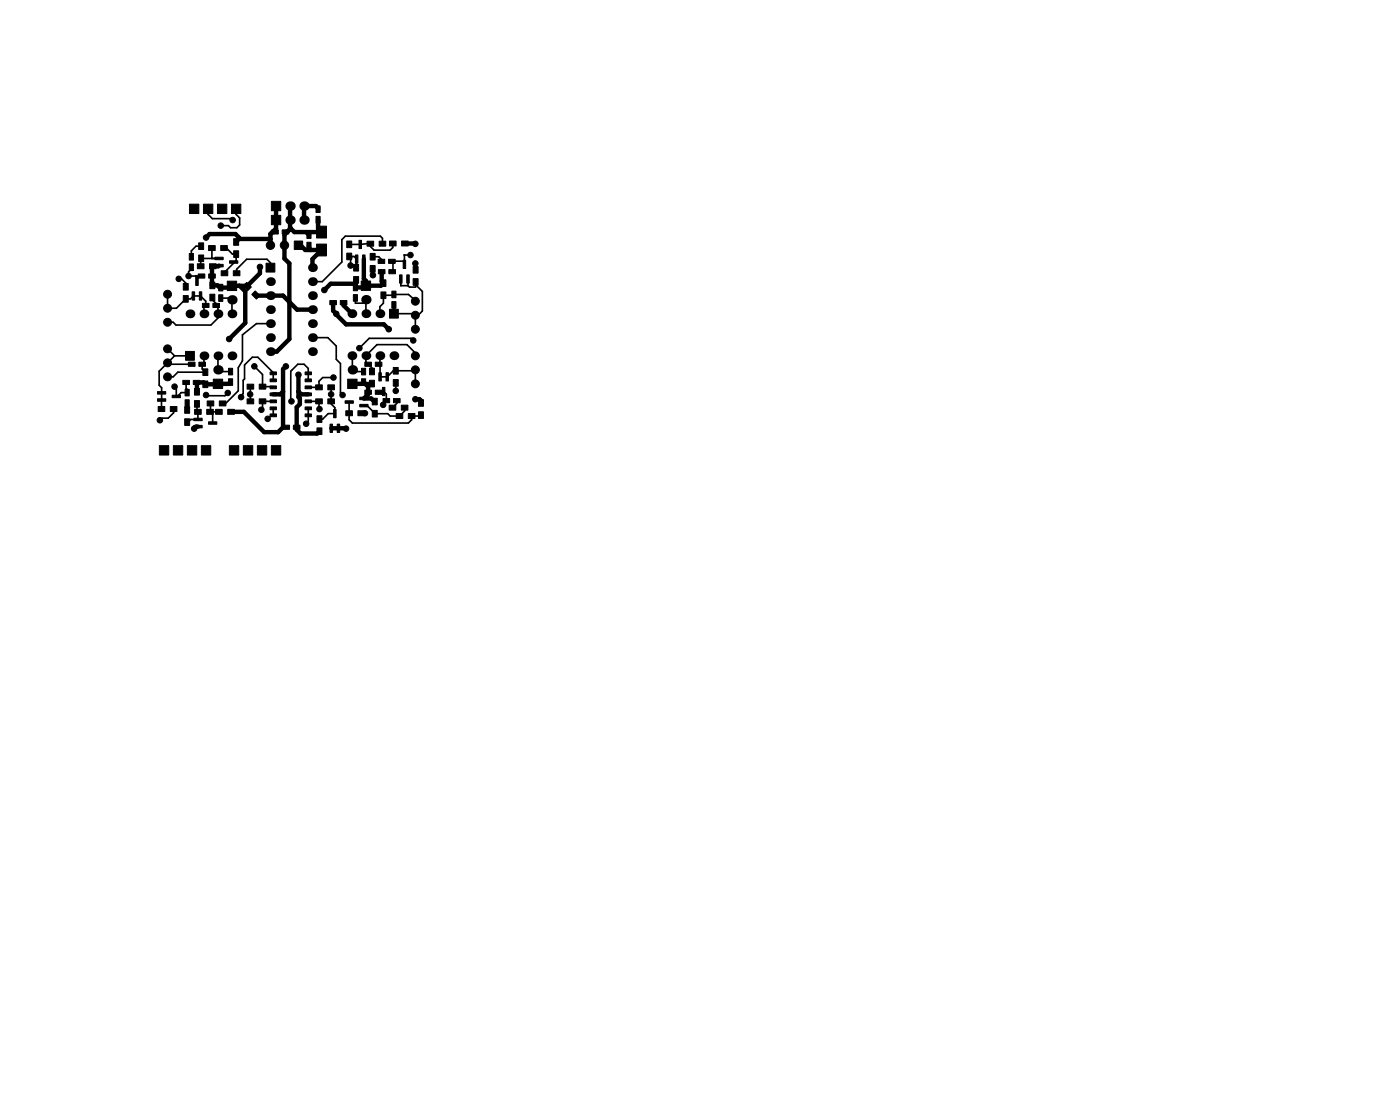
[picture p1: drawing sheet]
<svg xmlns="http://www.w3.org/2000/svg" width="254mm" height="203mm" viewBox="0 0 254 203" stroke-linecap="round" stroke-linejoin="round" font-family="sans-serif">
<g fill="#000" stroke="#000" stroke-width=".18">
<path d="M34.4 37h1.7v1.7h-1.7zM36.9 37h1.7v1.7h-1.7zM39.5 37h1.7v1.7h-1.7zM42 37h1.7v1.7h-1.7zM49.2 36.5h1.7v1.7h-1.7zM57.3 37.4h.8v1.2h-.8zM33.3 51.4h.9v1.2h-.9zM33.3 53.6h.9v1.2h-.9zM34.3 46h.8v1.2h-.8zM34.3 47.9h.8v1.2h-.8zM34.9 52.9h.4v1.5h-.4zM35.5 50.3h.5v1.5h-.5z"/>
<path d="M35.8 47.9h1.2v.9h-1.2zM36 49.7h1.2v.8h-1.2zM36.2 52.9h.4v1.5h-.4zM36.7 55h1.2v.8h-1.2zM36 46.3h.9v1.2h-.9zM36 44.1h.9v1.2h-.9zM37.9 49.7h1.2v.8h-1.2zM38 47.9h1.2v.9h-1.2zM38.6 55h1.2v.8h-1.2zM38.1 53.4h.9v1.2h-.9zM38.1 51.2h.9v1.2h-.9zM39 46.7h1.5v.4h-1.5z"/>
<path d="M39 48h1.5v.4h-1.5zM37.8 44.6h1.2v.9h-1.2zM39.7 53.5h.7v1.2h-.7zM39.7 51.6h.7v1.2h-.7zM41.2 51h1.7v1.7h-1.7zM40 44.6h1.2v.9h-1.2zM40.1 49.1h1.2v.9h-1.2zM41.6 47.3h1.5v.5h-1.5zM42.4 43.3h.9v1.2h-.9zM42.4 45.5h.9v1.2h-.9zM42.3 49.1h1.2v.9h-1.2zM44.8 51.2l.8 .9-.6 .6-.9-.8z"/>
<path d="M46.3 52.8l.9 .8-.7 .7-.8-.9zM48.3 47.8h1.6v1.6h-1.6zM49.3 41.7h1.2v.8h-1.2zM49.2 39.1h1.7v1.7h-1.7zM51.2 41.7h1.2v.8h-1.2zM53.4 43.7h1.5v1.6h-1.5zM55.7 44h.7v1.2h-.7zM55.7 42.1h.7v1.2h-.7zM57.3 39.3h.8v1.2h-.8zM57.4 44.3h1.8v2.1h-1.8zM57.4 41h1.8v2.2h-1.8zM59.8 54.5h1.2v.8h-1.2z"/>
<path d="M61.7 54.5h1.2v.8h-1.2zM62.9 43.7h.9v1.2h-.9zM62.9 45.9h.9v1.2h-.9zM64.2 48h.9v1.2h-.9zM64.2 50.2h.9v1.2h-.9zM64.5 46.3h.4v1.5h-.4zM64.1 53.5h.8v1.2h-.8zM64.1 51.6h.8v1.2h-.8zM65.1 43.6h.5v1.5h-.5zM65.5 51h1.7v1.7h-1.7zM65.8 46.3h.4v1.5h-.4zM66.6 43.8h1.2v.9h-1.2z"/>
<path d="M67.2 48.2h.9v1.2h-.9zM67.2 46h.9v1.2h-.9zM68.6 47h1.2v.8h-1.2zM68.6 48.9h1.2v.8h-1.2zM68.8 43.8h1.2v.9h-1.2zM69.1 53h.9v1.2h-.9zM69.1 50.8h.9v1.2h-.9zM70.5 47h1.2v.8h-1.2zM70.7 56.1h1.6v1.6h-1.6zM70.5 48.9h1.2v.8h-1.2zM71.1 54.7h.7v1.2h-.7zM71.1 52.8h.7v1.2h-.7z"/>
<path d="M70.7 43.7h1.2v.9h-1.2zM72.5 49.9h.4v1.5h-.4zM73.1 47.2h.5v1.5h-.5zM73.8 49.9h.4v1.5h-.4zM72.9 43.7h1.2v.9h-1.2zM75 48.4h.9v1.2h-.9zM75 50.6h.9v1.2h-.9zM28.6 71.1h1.5v.4h-1.5zM28.6 72.4h1.5v.4h-1.5zM28.7 73.8h1.2v.9h-1.2zM31.2 71.7h1.5v.5h-1.5zM30.9 73.8h1.2v.9h-1.2z"/>
<path d="M33.2 69h1.2v.8h-1.2zM34.2 65.7h1.2v.8h-1.2zM33.6 72.5h.7v1.2h-.7zM33.6 70.6h.7v1.2h-.7zM33.5 76h.9v1.2h-.9zM33.5 73.8h.9v1.2h-.9zM35.1 69h1.2v.8h-1.2zM35.2 75.9h1.5v.4h-1.5zM35.2 77.2h1.5v.4h-1.5zM33.7 63.8h1.6v1.6h-1.6zM36.1 65.7h1.2v.8h-1.2zM35.3 72.7h.9v1.2h-.9z"/>
<path d="M35.3 70.5h.9v1.2h-.9zM35.3 74.3h1.2v.9h-1.2zM36.8 66.9h.9v1.2h-.9zM36.8 69.1h.9v1.2h-.9zM37.8 76.5h1.5v.5h-1.5zM37.5 74.3h1.2v.9h-1.2zM37.6 72.7h1.2v.9h-1.2zM39.1 74.3h1.2v.9h-1.2zM38.7 68.8h1.7v1.7h-1.7zM39.8 72.7h1.2v.9h-1.2zM41.5 66.8h.7v1.2h-.7zM41.5 68.7h.7v1.2h-.7z"/>
<path d="M41.3 74.3h1.2v.9h-1.2zM44.8 72.4h1.2v.9h-1.2zM44.8 69.7h1.2v.9h-1.2zM47 72.4h1.2v.9h-1.2zM47 69.7h1.2v.9h-1.2zM49 67.5h1.1v.5h-1.1zM49 68.8h1.1v.5h-1.1zM49 70h1.1v.5h-1.1zM49 71.3h1.1v.5h-1.1zM49 72.6h1.1v.5h-1.1zM49 73.8h1.1v.5h-1.1zM49 75.1h1.1v.5h-1.1z"/>
<path d="M51.3 77.1h1.2v.8h-1.2zM53.2 77.1h1.2v.8h-1.2zM55.4 75.1h1.1v.5h-1.1zM55.4 73.8h1.1v.5h-1.1zM55.4 71.3h1.1v.5h-1.1zM55.4 70h1.1v.5h-1.1zM55.4 68.8h1.1v.5h-1.1zM55.4 67.5h1.1v.5h-1.1zM55.4 72.6h1.1v.5h-1.1zM57.3 69.8h1.2v.9h-1.2zM57.3 72.4h1.2v.9h-1.2zM57.5 75.4h.9v1.2h-.9z"/>
<path d="M57.5 77.6h.9v1.2h-.9zM59.5 69.8h1.2v.9h-1.2zM59.5 72.4h1.2v.9h-1.2zM59.9 77h.4v1.5h-.4zM60.5 74.3h.5v1.5h-.5zM61.2 77h.4v1.5h-.4zM62.7 74.5h1.2v.9h-1.2zM62.6 72.7h1.5v.5h-1.5zM63.1 68.8h1.7v1.7h-1.7zM65.6 66.8h.7v1.2h-.7zM65.6 68.7h.7v1.2h-.7zM64.9 74.5h1.2v.9h-1.2z"/>
<path d="M65.3 73.4h1.5v.4h-1.5zM65.3 72.1h1.5v.4h-1.5zM67 66.8h.9v1.2h-.9zM67 69h.9v1.2h-.9zM66.2 65.7h1.2v.8h-1.2zM66.2 70.8h1.2v.7h-1.2zM67.5 74.5h.9v1.2h-.9zM67.5 72.3h.9v1.2h-.9zM68.7 67.6h.5v1.5h-.5zM68.1 65.7h1.2v.8h-1.2zM68.1 70.8h1.2v.7h-1.2zM69.4 70.3h.4v1.5h-.4z"/>
<path d="M70 67.6h.5v1.5h-.5zM69.5 72.3h1.2v.8h-1.2zM70.6 73.5h1.2v.9h-1.2zM71.4 68.9h.9v1.2h-.9zM71.4 66.7h.9v1.2h-.9zM71.4 72.3h1.2v.8h-1.2zM71.9 75h1.2v.9h-1.2zM72.8 73.5h1.2v.9h-1.2zM74.1 75h1.2v.9h-1.2zM75.9 72.5h.9v1.2h-.9zM75.9 74.7h.9v1.2h-.9zM28.9 80.9h1.7v1.7h-1.7z"/>
<path d="M31.5 80.9h1.7v1.7h-1.7zM34 80.9h1.7v1.7h-1.7zM36.5 80.9h1.7v1.7h-1.7zM41.6 80.9h1.7v1.7h-1.7zM44.2 80.9h1.7v1.7h-1.7zM46.7 80.9h1.7v1.7h-1.7zM49.2 80.9h1.7v1.7h-1.7z"/>
<circle cx="42.2" cy="39.9" r=".5"/>
<circle cx="30.4" cy="58.5" r=".72"/>
<circle cx="30.4" cy="55.9" r=".72"/>
<circle cx="30.4" cy="53.4" r=".72"/>
<circle cx="32.4" cy="50.6" r=".5"/>
<circle cx="34.2" cy="50.1" r=".5"/>
<circle cx="37.4" cy="43.1" r=".5"/>
<circle cx="40.1" cy="40.9" r=".5"/>
<circle cx="47.2" cy="48.4" r=".5"/>
<circle cx="49.1" cy="44.5" r=".76"/>
<circle cx="51.6" cy="44.5" r=".76"/>
<circle cx="58.8" cy="52.6" r=".5"/>
<circle cx="61" cy="56.9" r=".5"/>
<circle cx="63.6" cy="48.2" r=".5"/>
<circle cx="67.7" cy="49.9" r=".5"/>
<circle cx="70.5" cy="59.7" r=".5"/>
<circle cx="74.5" cy="46.3" r=".5"/>
<circle cx="75.4" cy="59.7" r=".72"/>
<circle cx="75.4" cy="57.2" r=".72"/>
<circle cx="75.4" cy="54.7" r=".72"/>
<circle cx="75.4" cy="44.2" r=".5"/>
<circle cx="75.4" cy="47.8" r=".5"/>
<circle cx="29" cy="76.2" r=".5"/>
<circle cx="30.4" cy="65.8" r=".72"/>
<circle cx="30.4" cy="68.4" r=".72"/>
<circle cx="30.4" cy="63.3" r=".72"/>
<circle cx="31.7" cy="70.1" r=".5"/>
<circle cx="35.2" cy="77.8" r=".5"/>
<circle cx="37.4" cy="71.7" r=".5"/>
<circle cx="41.3" cy="71.3" r=".5"/>
<circle cx="41.6" cy="61.5" r=".5"/>
<circle cx="43.7" cy="72.1" r=".5"/>
<circle cx="45.4" cy="71.5" r=".5"/>
<circle cx="46.1" cy="66.5" r=".5"/>
<circle cx="47.4" cy="74.3" r=".5"/>
<circle cx="48.6" cy="76" r=".5"/>
<circle cx="51.9" cy="66.5" r=".5"/>
<circle cx="52.9" cy="72.8" r=".5"/>
<circle cx="54.1" cy="68" r=".5"/>
<circle cx="55.5" cy="76.9" r=".5"/>
<circle cx="58" cy="74.2" r=".5"/>
<circle cx="60.1" cy="71.5" r=".5"/>
<circle cx="60.5" cy="68.5" r=".5"/>
<circle cx="62.2" cy="71.7" r=".5"/>
<circle cx="62.8" cy="77.8" r=".5"/>
<circle cx="65.2" cy="63.2" r=".5"/>
<circle cx="66.2" cy="75" r=".5"/>
<circle cx="69.5" cy="73.5" r=".5"/>
<circle cx="71.8" cy="70.9" r=".5"/>
<circle cx="75" cy="61.8" r=".5"/>
<circle cx="75.4" cy="67.1" r=".72"/>
<circle cx="75.4" cy="69.6" r=".72"/>
<circle cx="75.4" cy="64.6" r=".72"/>
<circle cx="75.4" cy="72.4" r=".5"/>
</g>
<g fill="#000">
<circle cx="52.6" cy="37.4" r=".85"/>
<circle cx="52.6" cy="39.9" r=".85"/>
<circle cx="55.2" cy="39.9" r=".85"/>
<circle cx="55.2" cy="37.4" r=".85"/>
<circle cx="34.5" cy="56.9" r=".8"/>
<circle cx="37" cy="56.9" r=".8"/>
<circle cx="39.5" cy="56.9" r=".8"/>
<circle cx="42.1" cy="54.4" r=".85"/>
<circle cx="42.1" cy="56.9" r=".8"/>
<circle cx="49.1" cy="56.2" r=".8"/>
<circle cx="49.1" cy="51.1" r=".8"/>
<circle cx="49.1" cy="53.6" r=".8"/>
<circle cx="49.1" cy="58.7" r=".8"/>
<circle cx="56.7" cy="53.6" r=".8"/>
<circle cx="56.7" cy="58.7" r=".8"/>
<circle cx="56.7" cy="56.2" r=".8"/>
<circle cx="56.7" cy="48.6" r=".8"/>
<circle cx="56.7" cy="51.1" r=".8"/>
<circle cx="63.8" cy="56.9" r=".8"/>
<circle cx="66.4" cy="54.4" r=".85"/>
<circle cx="66.4" cy="56.9" r=".8"/>
<circle cx="68.9" cy="56.9" r=".8"/>
<circle cx="37" cy="64.6" r=".8"/>
<circle cx="39.5" cy="67.1" r=".85"/>
<circle cx="39.5" cy="64.6" r=".8"/>
<circle cx="42.1" cy="64.6" r=".8"/>
<circle cx="49.1" cy="61.3" r=".8"/>
<circle cx="49.1" cy="63.8" r=".8"/>
<circle cx="56.7" cy="63.8" r=".8"/>
<circle cx="56.7" cy="61.3" r=".8"/>
<circle cx="63.8" cy="64.5" r=".8"/>
<circle cx="63.9" cy="67.1" r=".85"/>
<circle cx="66.4" cy="64.5" r=".8"/>
<circle cx="68.9" cy="64.5" r=".8"/>
<circle cx="71.5" cy="64.5" r=".8"/>
</g>
<g fill="none" stroke="#000" stroke-width=".8">
<path d="M50.1 37.4v4l-1 1.1v2M52.6 37.4v4.2M57.7 39.9v1.6l.6 .6h-4.9l-.8-.8M57.7 38v-.2l-.4-.4h-2.1v2.5M37.4 43.1l.6-.6h4.7l.7 .6v.3M39.7 48.2l-.1 .1h-1l-.1 .2v3.3h1l.4 .4h1.9l.3-.3h2.7l.1 .1M43.4 43.4l-.6 .5M43.4 43.4h5.7M43.5 51.9l1 1v5.7l-2.9 2.9M44.9 52h.1M46.4 53.5l.1 .1h4.9l2.5 2.6h2.8M47.2 48.4v1.2l-2.3 2.4"/>
<path d="M49.4 42.1h.5M51.8 42.1h.3M52.8 41.4l-1.2 1.2v4.3l.9 .9v13.7l-2.3 2.3h-1.1M54.1 44.5h.4l.9 .9h2.9l-1.6 1.6v1.6M55.6 42.1l.5 .6M56.1 44.6v.4l.3 .4M60.4 54.9v1.5l2.4 2.4h6.8l.9 .9M62.3 54.9v.5l1.5 1.5M64.5 51.5h-4.5l-1.2 1.1M64.6 50.9v-.1l-.1 .1v1.3h1.6l.3-.4M66 47v3.6l.4 .4v.8M69.2 49.3v1.8l.4 .3-.5 .4h-2.7"/>
<path d="M73.5 44.2h1.9M35.9 77.4h-.3l-.4 .4M41.8 69.3l-.3 .3-2 .1h-2.2l-.4-.3h-1.2v1.7M51.4 71l-.6 .5h-1.2M51.9 66.5l-.5 .5v10.5l-.9 .9h-2.6l-3.7-3.7h-2.3M54.1 71l.6 .5h1.2M54.1 68v4.1l.3 .2v1l-.6 .6v4.1l.7 .7h3l.5-.5M60.1 77.7l2.7 .1M63.9 69.6h1.7l.4-.3 .8 .8v1.4l-.8 .8h1.3l.7 .6M67.5 69.6l-1.1 .1M75.4 72.4h.7l.3 .3v.4"/>
</g>
<g fill="none" stroke="#000" stroke-width=".3">
<path d="M37.8 37.9v1l.7 .8h3.5l.2 .2M42.8 37.9v1l.7 .6v1.3l-.5 .5h-1.2l-.4-.4h-1.3M30.4 53.4v2.5h1.6l1.7-1.7h.9l.5-.5h1.3l.9 .9v.8l-.3 .3v1.2M32.4 50.6h.5l.8 .8v.6M34.7 48.5v.3l-.5 .5v.8h2.4M35.7 50.1v.9M36.5 44.7h-.9l-.9 .8v1.1M38.4 45v1.9M38.5 54v.4l.7 .7v.3l.3 .3v2l-1.2 1.3h-6.4l-.5-.5h-1M39.7 46.9h-3.2l-.1 1.4M40.1 54.1h1.7l.3 .3v2.5M40.6 45h.5l1.1 1.1h.6v1.2l-.2 .2h-.2v.2l-1.7 1.7v.2"/>
<path d="M49.1 58.7h-2.6l-2.5 2v4.7l-.8 1.3v4.2l-2.3 2.3h-.5M49.1 48.6v-.9l-.7-.7h-3.6l-1.9 1.9v.7M63.4 46.5h.8l.5 .5M63.4 44.3h2M63.8 46.8l-.2-.3v1.7M64.5 54.1v.9h1.9M64.7 47l-.1 .1v1.5M65.4 43.8v.5M66.4 54.4v2.5M67.4 48.8l.3 1.1M67.6 46.6h1.1l.5 .5v.6M67.7 46.1l-.3 .5"/>
<path d="M69.4 44.2v-1l-.4-.4h-6.3l-.7 .7v4l-3.5 3.6h-1.8M69.6 53.6l4.5-.2 1.3 1.1v.2M69.6 53.6v1.4l-.7 .6v1.3M69.7 53.4l-.1 .2M71.3 44.2v.7l-.5 .5h-2.9l-.7-.7-.1-.5-1.7 .1M71.3 47.4v1.7l-.2 .3M71.3 47.4h2.1M71.4 47.3l-.1 .1M71.5 55.3v1.6h3.6l.3 .3M72.7 50.6v1.2h1.3M73.3 46.3h1.2M73.4 46.3v1.7"/>
<path d="M74 50.6v1.2M75.4 47.8v1.2M75.4 57.2v2.5M75.4 51.7l1.2 1.2v3.5l-.7 .8h-.5M75.4 51.2v.9h-1.1l-.3-.3M30.4 65.8l.3 .3h4.1M30.4 63.3l1.3 1.3M31.5 74.2v.7l-1 1h-1.1l-.4 .3M31.7 64.6l-2.8 2.8v2.5l.4 .4v3.9M31.7 64.6h2.8M33.8 69.4v1.1l.2 .2v.5h-1.1l-.7 .7h-.2v-1.4l-.3-.4M34 73.1v1.3"/>
<path d="M35.7 73.3l.2 2.8h-1.3l-.5 .5h-.1M37 64.6v1.2l-.3 .3v.9l.6 .5h-5l-.9 .9h-1M38.1 74.7l.5 .5v1.6M38.1 74.7h1.6M38.2 73.2l-.1 1.5M39.5 64.6v2.5l.4 .3h1.9M41.3 71.3l-.5 .5h-3.3l-.1-.1M45.4 71.5h.1M45.4 70.1v2.7M46.1 66.5l1.5 1.4v2.2h1.8l.2 .2M49.6 72.8h-2v1.3l-.2 .2M49.6 74.1v1.3h-.4l-.6 .6"/>
<path d="M49.6 69v-1.4l-2.8-2.8h-1l-1.4 1.4v2.6l-.3 .2v2.4l-.4 .4v.3M55.9 69v-2.2l-.7-.7h-1.2l-1.2 1.3v5.3l.1 .1M55.9 72.8h2l.1 1.4M55.9 74.1v2.4l-.4 .4M56.7 61.3h2.8l1.5 1.5v2.4l.8 .8v5.3l.3 .4M60.1 70.3v3l.7 .7v1h-1.3l-.9 1h-.6M60.5 68.5h-1.9l-.7 .7v1.1h-2M63.4 72.9l-.1 3.3 .6 .6h10.2l.6-.6v-.7h1.5l.2-.2M63.8 64.5l.1 2.6 .3 .3h1.8M65.5 75h.7M66 73.6h.6l1.4 1.5h2.4l.4 .4h1.7l.9-.9v-.6M68.9 64.5v1.3l-.2 .3 .3 .3v2h1.3l1.1-1.1h3.8l.2-.2v2.5"/>
<path d="M69.5 71.1l.1-.1 .5 .5v1.2l-.6 .7M69.6 70.8l-.1 .4h-.8M71.8 69.5v1.4M72 72.7v.5l-.8 .8M73 74l.2 .1M75 61.8l-.4-.4h-7.6l-1.8 1.8M75.4 64.6v-.5l-1.6-1.6h-5.4l-2 2v1.2l1.1 1.1v.6"/>
</g>
</svg>
